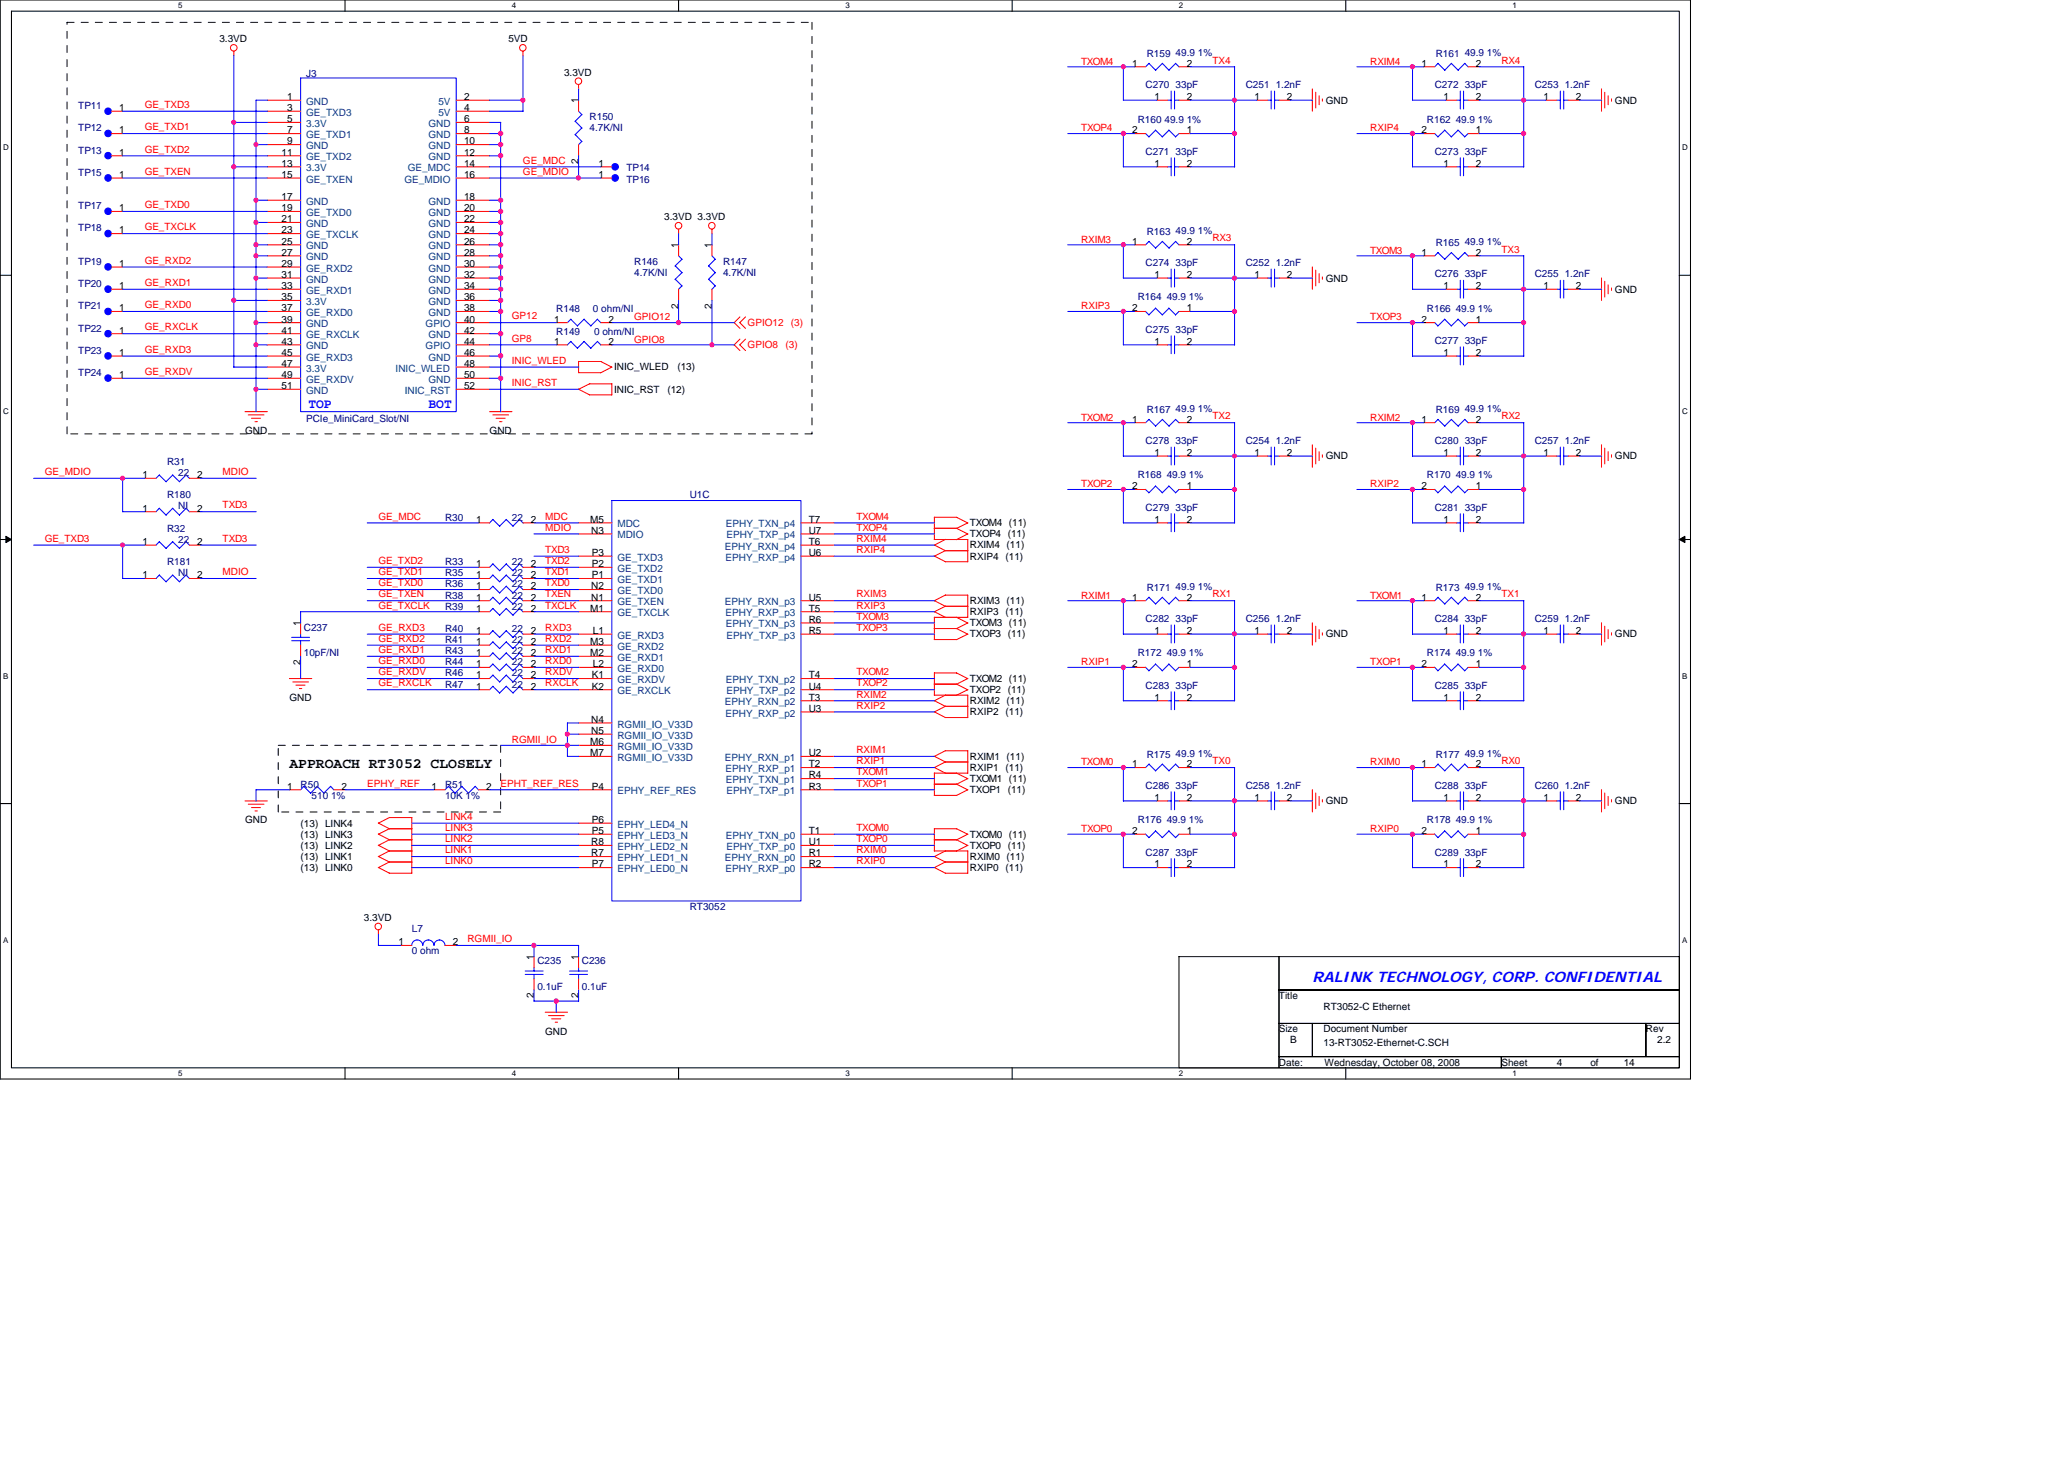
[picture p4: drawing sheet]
<svg xmlns="http://www.w3.org/2000/svg" width="297mm" height="210mm" viewBox="0 0 297 210" stroke-linecap="round" stroke-linejoin="round" font-family="sans-serif">
<defs><g id="words">
<text font-size="2.1" x="41.7" y="110.6">APPROACH RT3052 CLOSELY</text>
<text font-size="2.1" fill="#00f" x="188.9" y="141.3">RALINK TECHNOLOGY, CORP. CONFIDENTIAL</text>
<g font-size="1.9" fill="#00f">
<text x="44.4" y="58.8">TOP</text>
<text x="61.7" y="58.8">BOT</text>
</g>
<g font-size="1.4">
<text x="31.6" y="6.1">3.3VD</text>
<text x="73.2" y="6.1">5VD</text>
<text x="81.2" y="10.9">3.3VD</text>
<text x="162.9" y="9.6">1</text>
<text x="170.8" y="9.6">2</text>
<text x="204.6" y="9.6">1</text>
<text x="212.4" y="9.6">2</text>
<text x="17.2" y="16">1</text>
<text x="41.3" y="14.4">1</text>
<text x="41.3" y="16">3</text>
<text x="41.3" y="17.6">5</text>
<text x="66.8" y="17.6">6</text>
<text x="66.8" y="16">4</text>
<text x="66.8" y="14.4">2</text>
<text x="83.2" y="14.9" transform="rotate(-90 83.2 14.9)">1</text>
<text x="166.1" y="14.4">1</text>
<text x="170.8" y="14.4">2</text>
<text x="180.5" y="14.4">1</text>
<text x="185.2" y="14.4">2</text>
<text x="190.8" y="14.9">GND</text>
<text x="207.7" y="14.4">1</text>
<text x="212.4" y="14.4">2</text>
<text x="222.1" y="14.4">1</text>
<text x="226.8" y="14.4">2</text>
<text x="232.4" y="14.9">GND</text>
<text x="17.2" y="19.2">1</text>
<text x="17.2" y="22.4">1</text>
<text x="40.5" y="22.4">11</text>
<text x="40.5" y="24">13</text>
<text x="41.3" y="20.8">9</text>
<text x="41.3" y="19.2">7</text>
<text x="66.8" y="19.2">8</text>
<text x="66.8" y="20.8">10</text>
<text x="66.8" y="22.4">12</text>
<text x="66.8" y="24">14</text>
<text x="83.2" y="23.6" transform="rotate(-90 83.2 23.6)">2</text>
<text x="86.1" y="24">1</text>
<text x="162.9" y="19.2">2</text>
<text x="166.1" y="24">1</text>
<text x="170.8" y="24">2</text>
<text x="170.8" y="19.2">1</text>
<text x="204.6" y="19.2">2</text>
<text x="207.7" y="24">1</text>
<text x="212.4" y="24">2</text>
<text x="212.4" y="19.2">1</text>
<text x="17.2" y="25.6">1</text>
<text x="40.5" y="28.8">17</text>
<text x="40.5" y="25.6">15</text>
<text x="66.8" y="28.8">18</text>
<text x="66.8" y="25.6">16</text>
<text x="86.1" y="25.6">1</text>
<text x="17.2" y="30.4">1</text>
<text x="17.2" y="33.6">1</text>
<text x="40.5" y="30.4">19</text>
<text x="40.5" y="32">21</text>
<text x="40.5" y="33.6">23</text>
<text x="40.5" y="35.2">25</text>
<text x="66.8" y="30.4">20</text>
<text x="66.8" y="33.6">24</text>
<text x="66.8" y="32">22</text>
<text x="66.8" y="35.2">26</text>
<text x="95.6" y="31.7">3.3VD 3.3VD</text>
<text x="97.6" y="35.7" transform="rotate(-90 97.6 35.7)">1</text>
<text x="102.4" y="35.7" transform="rotate(-90 102.4 35.7)">1</text>
<text x="162.9" y="35.2">1</text>
<text x="170.8" y="35.2">2</text>
<text x="17.2" y="38.4">1</text>
<text x="17.2" y="41.6">1</text>
<text x="40.5" y="36.8">27</text>
<text x="40.5" y="38.4">29</text>
<text x="40.5" y="40">31</text>
<text x="40.5" y="41.6">33</text>
<text x="66.8" y="36.8">28</text>
<text x="66.8" y="38.4">30</text>
<text x="66.8" y="40">32</text>
<text x="66.8" y="41.6">34</text>
<text x="166.1" y="40">1</text>
<text x="170.8" y="40">2</text>
<text x="180.5" y="40">1</text>
<text x="185.2" y="40">2</text>
<text x="190.8" y="40.5">GND</text>
<text x="204.6" y="36.8">1</text>
<text x="207.7" y="41.6">1</text>
<text x="212.4" y="41.6">2</text>
<text x="212.4" y="36.8">2</text>
<text x="222.1" y="41.6">1</text>
<text x="226.8" y="41.6">2</text>
<text x="17.2" y="44.8">1</text>
<text x="17.2" y="48">1</text>
<text x="40.5" y="43.2">35</text>
<text x="40.5" y="44.8">37</text>
<text x="40.5" y="46.4">39</text>
<text x="40.5" y="48">41</text>
<text x="66.8" y="43.2">36</text>
<text x="66.8" y="48">42</text>
<text x="66.8" y="46.4">40</text>
<text x="66.8" y="44.8">38</text>
<text x="79.7" y="46.4">1</text>
<text x="87.6" y="46.4">2</text>
<text x="97.6" y="44.4" transform="rotate(-90 97.6 44.4)">2</text>
<text x="102.4" y="44.4" transform="rotate(-90 102.4 44.4)">2</text>
<text x="162.9" y="44.8">2</text>
<text x="170.8" y="44.8">1</text>
<text x="204.6" y="46.4">2</text>
<text x="212.4" y="46.4">1</text>
<text x="232.4" y="42.1">GND</text>
<text x="17.2" y="51.2">1</text>
<text x="40.5" y="49.6">43</text>
<text x="40.5" y="51.2">45</text>
<text x="40.5" y="52.8">47</text>
<text x="66.8" y="52.8">48</text>
<text x="66.8" y="49.6">44</text>
<text x="66.8" y="51.2">46</text>
<text x="79.7" y="49.6">1</text>
<text x="87.6" y="49.6">2</text>
<text x="88.4" y="53.3">INIC_WLED</text>
<text x="97.5" y="53.3">(13)</text>
<text x="166.1" y="49.6">1</text>
<text x="170.8" y="49.6">2</text>
<text x="207.7" y="51.2">1</text>
<text x="212.4" y="51.2">2</text>
<text x="17.2" y="54.4">1</text>
<text x="40.5" y="54.4">49</text>
<text x="40.5" y="56">51</text>
<text x="66.8" y="56">52</text>
<text x="66.8" y="54.4">50</text>
<text x="88.4" y="56.5">INIC_RST</text>
<text x="96.1" y="56.5">(12)</text>
<text x="35.3" y="62.4">GND</text>
<text x="70.5" y="62.4">GND</text>
<text x="162.9" y="60.8">1</text>
<text x="166.1" y="65.6">1</text>
<text x="170.8" y="60.8">2</text>
<text x="170.8" y="65.6">2</text>
<text x="180.5" y="65.6">1</text>
<text x="185.2" y="65.6">2</text>
<text x="204.6" y="60.8">1</text>
<text x="207.7" y="65.6">1</text>
<text x="212.4" y="60.8">2</text>
<text x="212.4" y="65.6">2</text>
<text x="222.1" y="65.6">1</text>
<text x="226.8" y="65.6">2</text>
<text x="20.5" y="68.8">1</text>
<text x="28.4" y="68.8">2</text>
<text x="162.9" y="70.4">2</text>
<text x="170.8" y="70.4">1</text>
<text x="190.8" y="66.1">GND</text>
<text x="204.6" y="70.4">2</text>
<text x="212.4" y="70.4">1</text>
<text x="232.4" y="66.1">GND</text>
<text x="20.5" y="73.6">1</text>
<text x="28.4" y="73.6">2</text>
<text x="68.5" y="75.2">1</text>
<text x="76.4" y="75.2">2</text>
<text x="84.9" y="75.2">M5</text>
<text x="85.1" y="76.8">N3</text>
<text x="116.4" y="75.2">T7</text>
<text x="116.4" y="76.8">U7</text>
<text x="139.6" y="75.7">TXOM4 (11)</text>
<text x="139.6" y="77.3">TXOP4 (11)</text>
<text x="166.1" y="75.2">1</text>
<text x="170.8" y="75.2">2</text>
<text x="207.7" y="75.2">1</text>
<text x="212.4" y="75.2">2</text>
<text x="20.5" y="83.2">1</text>
<text x="20.5" y="78.4">1</text>
<text x="28.4" y="83.2">2</text>
<text x="28.4" y="78.4">2</text>
<text x="68.5" y="83.2">1</text>
<text x="68.5" y="81.6">1</text>
<text x="76.4" y="83.2">2</text>
<text x="76.4" y="81.6">2</text>
<text x="85.2" y="83.2">P1</text>
<text x="85.2" y="81.6">P2</text>
<text x="85.2" y="80">P3</text>
<text x="116.4" y="78.4">T6</text>
<text x="116.4" y="80">U6</text>
<text x="139.6" y="78.9">RXIM4 (11)</text>
<text x="139.6" y="80.5">RXIP4 (11)</text>
<text x="68.5" y="84.8">1</text>
<text x="68.5" y="86.4">1</text>
<text x="68.5" y="88">1</text>
<text x="76.4" y="84.8">2</text>
<text x="76.4" y="86.4">2</text>
<text x="76.4" y="88">2</text>
<text x="84.9" y="88">M1</text>
<text x="85.1" y="86.4">N1</text>
<text x="85.1" y="84.8">N2</text>
<text x="116.4" y="89.6">R6</text>
<text x="116.4" y="88">T5</text>
<text x="116.4" y="86.4">U5</text>
<text x="139.6" y="88.5">RXIP3 (11)</text>
<text x="139.6" y="86.9">RXIM3 (11)</text>
<text x="162.9" y="86.4">1</text>
<text x="170.8" y="86.4">2</text>
<text x="204.6" y="86.4">1</text>
<text x="212.4" y="86.4">2</text>
<text x="43.2" y="95.6" transform="rotate(-90 43.2 95.6)">2</text>
<text x="43.2" y="90.1" transform="rotate(-90 43.2 90.1)">1</text>
<text x="68.5" y="94.4">1</text>
<text x="68.5" y="92.8">1</text>
<text x="68.5" y="91.2">1</text>
<text x="68.5" y="96">1</text>
<text x="76.4" y="94.4">2</text>
<text x="76.4" y="92.8">2</text>
<text x="76.4" y="91.2">2</text>
<text x="76.4" y="96">2</text>
<text x="84.9" y="94.4">M2</text>
<text x="84.9" y="92.8">M3</text>
<text x="85.3" y="96">L2</text>
<text x="85.3" y="91.2">L1</text>
<text x="116.4" y="91.2">R5</text>
<text x="139.6" y="91.7">TXOP3 (11)</text>
<text x="139.6" y="90.1">TXOM3 (11)</text>
<text x="162.9" y="96">2</text>
<text x="166.1" y="91.2">1</text>
<text x="170.8" y="96">1</text>
<text x="170.8" y="91.2">2</text>
<text x="180.5" y="91.2">1</text>
<text x="185.2" y="91.2">2</text>
<text x="190.8" y="91.7">GND</text>
<text x="204.6" y="96">2</text>
<text x="207.7" y="91.2">1</text>
<text x="212.4" y="96">1</text>
<text x="212.4" y="91.2">2</text>
<text x="222.1" y="91.2">1</text>
<text x="226.8" y="91.2">2</text>
<text x="232.4" y="91.7">GND</text>
<text x="41.7" y="100.8">GND</text>
<text x="68.5" y="97.6">1</text>
<text x="68.5" y="99.2">1</text>
<text x="76.4" y="97.6">2</text>
<text x="76.4" y="99.2">2</text>
<text x="85.2" y="99.2">K2</text>
<text x="85.2" y="97.6">K1</text>
<text x="116.4" y="100.8">T3</text>
<text x="116.4" y="97.6">T4</text>
<text x="116.4" y="99.2">U4</text>
<text x="139.6" y="99.7">TXOP2 (11)</text>
<text x="139.6" y="101.3">RXIM2 (11)</text>
<text x="139.6" y="98.1">TXOM2 (11)</text>
<text x="166.1" y="100.8">1</text>
<text x="170.8" y="100.8">2</text>
<text x="207.7" y="100.8">1</text>
<text x="212.4" y="100.8">2</text>
<text x="84.9" y="107.2">M6</text>
<text x="85.1" y="104">N4</text>
<text x="85.1" y="105.6">N5</text>
<text x="116.4" y="102.4">U3</text>
<text x="139.6" y="102.9">RXIP2 (11)</text>
<text x="41.3" y="113.6">1</text>
<text x="49.2" y="113.6">2</text>
<text x="62.1" y="113.6">1</text>
<text x="70" y="113.6">2</text>
<text x="84.9" y="108.8">M7</text>
<text x="85.2" y="113.6">P4</text>
<text x="116.4" y="113.6">R3</text>
<text x="116.4" y="112">R4</text>
<text x="116.4" y="110.4">T2</text>
<text x="116.4" y="108.8">U2</text>
<text x="139.6" y="112.5">TXOM1 (11)</text>
<text x="139.6" y="110.9">RXIP1 (11)</text>
<text x="139.6" y="109.3">RXIM1 (11)</text>
<text x="162.9" y="110.4">1</text>
<text x="170.8" y="110.4">2</text>
<text x="204.6" y="110.4">1</text>
<text x="212.4" y="110.4">2</text>
<text x="35.3" y="118.4">GND</text>
<text x="43.3" y="118.9">(13) LINK4</text>
<text x="85.2" y="120">P5</text>
<text x="85.2" y="118.4">P6</text>
<text x="116.4" y="120">T1</text>
<text x="139.6" y="114.1">TXOP1 (11)</text>
<text x="162.9" y="120">2</text>
<text x="166.1" y="115.2">1</text>
<text x="170.8" y="115.2">2</text>
<text x="170.8" y="120">1</text>
<text x="180.5" y="115.2">1</text>
<text x="185.2" y="115.2">2</text>
<text x="190.8" y="115.7">GND</text>
<text x="204.6" y="120">2</text>
<text x="207.7" y="115.2">1</text>
<text x="212.4" y="115.2">2</text>
<text x="212.4" y="120">1</text>
<text x="222.1" y="115.2">1</text>
<text x="226.8" y="115.2">2</text>
<text x="232.4" y="115.7">GND</text>
<text x="43.3" y="120.5">(13) LINK3</text>
<text x="43.3" y="125.3">(13) LINK0</text>
<text x="43.3" y="123.7">(13) LINK1</text>
<text x="43.3" y="122.1">(13) LINK2</text>
<text x="85.1" y="123.2">R7</text>
<text x="85.1" y="121.6">R8</text>
<text x="85.2" y="124.8">P7</text>
<text x="116.4" y="123.2">R1</text>
<text x="116.4" y="124.8">R2</text>
<text x="116.4" y="121.6">U1</text>
<text x="139.6" y="123.7">RXIM0 (11)</text>
<text x="139.6" y="125.3">RXIP0 (11)</text>
<text x="139.6" y="120.5">TXOM0 (11)</text>
<text x="139.6" y="122.1">TXOP0 (11)</text>
<text x="166.1" y="124.8">1</text>
<text x="170.8" y="124.8">2</text>
<text x="207.7" y="124.8">1</text>
<text x="212.4" y="124.8">2</text>
<text x="52.4" y="132.5">3.3VD</text>
<text x="57.3" y="136">1</text>
<text x="65.2" y="136">2</text>
<text x="76.8" y="143.6" transform="rotate(-90 76.8 143.6)">2</text>
<text x="76.8" y="138.1" transform="rotate(-90 76.8 138.1)">1</text>
<text x="83.2" y="143.6" transform="rotate(-90 83.2 143.6)">2</text>
<text x="83.2" y="138.1" transform="rotate(-90 83.2 138.1)">1</text>
<text x="184.1" y="143.7">Title</text>
<text x="78.5" y="148.8">GND</text>
<text x="184.1" y="148.5">Size</text>
<text x="190.5" y="148.5">Document Number</text>
<text x="190.5" y="145.3">RT3052-C Ethernet</text>
<text x="236.9" y="148.5">Rev</text>
<text x="184.1" y="153.3">Date:</text>
<text x="185.7" y="150.1">B</text>
<text x="190.5" y="150.4">13-RT3052-Ethernet-C.SCH</text>
<text x="190.6" y="153.3">Wednesday, October 08, 2008</text>
<text x="216.1" y="153.3">Sheet</text>
<text x="224.1" y="153.3">4</text>
<text x="228.9" y="153.3">of</text>
<text x="233.7" y="153.3">14</text>
<text x="238.5" y="150.1">2.2</text>
</g>
<g font-size="1.4" fill="#000080">
<text x="44" y="11.1">J3</text>
<text x="165" y="8.2">R159</text>
<text x="169.2" y="8">49.9 1%</text>
<text x="206.6" y="8.2">R161</text>
<text x="210.8" y="8">49.9 1%</text>
<text x="11.3" y="15.7">TP11</text>
<text x="84.9" y="17.3">R150</text>
<text x="163.7" y="17.6">R160 49.9 1%</text>
<text x="164.9" y="12.7">C270 33pF</text>
<text x="179.3" y="12.7">C251 1.2nF</text>
<text x="205.4" y="17.6">R162 49.9 1%</text>
<text x="206.5" y="12.7">C272 33pF</text>
<text x="220.9" y="12.7">C253 1.2nF</text>
<text x="11.3" y="18.9">TP12</text>
<text x="11.3" y="22.1">TP13</text>
<text x="84.9" y="18.9">4.7K/NI</text>
<text x="164.9" y="22.3">C271 33pF</text>
<text x="206.5" y="22.3">C273 33pF</text>
<text x="11.3" y="25.3">TP15</text>
<text x="90.1" y="24.7">TP14</text>
<text x="90.1" y="26.3">TP16</text>
<text x="11.3" y="30.1">TP17</text>
<text x="11.3" y="33.3">TP18</text>
<text x="165" y="33.8">R163</text>
<text x="169.2" y="33.6">49.9 1%</text>
<text x="206.6" y="35.4">R165</text>
<text x="210.8" y="35.2">49.9 1%</text>
<text x="11.3" y="38.1">TP19</text>
<text x="11.3" y="41.3">TP20</text>
<text x="91.3" y="38.1">R146</text>
<text x="91.3" y="39.7">4.7K/NI</text>
<text x="104.1" y="38.1">R147</text>
<text x="104.1" y="39.7">4.7K/NI</text>
<text x="164.9" y="38.3">C274 33pF</text>
<text x="179.3" y="38.3">C252 1.2nF</text>
<text x="206.5" y="39.9">C276 33pF</text>
<text x="220.9" y="39.9">C255 1.2nF</text>
<text x="11.3" y="44.5">TP21</text>
<text x="11.3" y="47.7">TP22</text>
<text x="80" y="44.8">R148</text>
<text x="85.3" y="44.8">0 ohm/NI</text>
<text x="163.7" y="43.2">R164 49.9 1%</text>
<text x="164.9" y="47.9">C275 33pF</text>
<text x="205.4" y="44.8">R166 49.9 1%</text>
<text x="11.3" y="50.9">TP23</text>
<text x="80" y="48.2">R149</text>
<text x="85.5" y="48.2">0 ohm/NI</text>
<text x="206.5" y="49.5">C277 33pF</text>
<text x="11.3" y="54.1">TP24</text>
<text x="165" y="59.4">R167</text>
<text x="169.2" y="59.2">49.9 1%</text>
<text x="206.6" y="59.4">R169</text>
<text x="210.8" y="59.2">49.9 1%</text>
<text x="44" y="60.7">PCIe_MiniCard_Slot/NI</text>
<text x="164.9" y="63.9">C278 33pF</text>
<text x="179.3" y="63.9">C254 1.2nF</text>
<text x="206.5" y="63.9">C280 33pF</text>
<text x="220.9" y="63.9">C257 1.2nF</text>
<text x="24" y="66.9">R31</text>
<text x="24" y="71.7">R180</text>
<text x="25.7" y="68.5">22</text>
<text x="99.3" y="71.7">U1C</text>
<text x="163.7" y="68.8">R168 49.9 1%</text>
<text x="205.4" y="68.8">R170 49.9 1%</text>
<text x="24" y="76.5">R32</text>
<text x="25.7" y="73.3">NI</text>
<text x="64" y="74.9">R30</text>
<text x="73.7" y="74.9">22</text>
<text x="164.9" y="73.5">C279 33pF</text>
<text x="206.5" y="73.5">C281 33pF</text>
<text x="24" y="81.3">R181</text>
<text x="25.7" y="82.9">NI</text>
<text x="25.7" y="78.1">22</text>
<text x="64" y="82.9">R35</text>
<text x="64" y="81.3">R33</text>
<text x="73.7" y="82.9">22</text>
<text x="73.7" y="81.3">22</text>
<text x="64" y="84.5">R36</text>
<text x="64" y="86.1">R38</text>
<text x="64" y="87.7">R39</text>
<text x="73.7" y="84.5">22</text>
<text x="73.7" y="86.1">22</text>
<text x="73.7" y="87.7">22</text>
<text x="164.9" y="89.5">C282 33pF</text>
<text x="165" y="85">R171</text>
<text x="169.2" y="84.8">49.9 1%</text>
<text x="179.3" y="89.5">C256 1.2nF</text>
<text x="206.5" y="89.5">C284 33pF</text>
<text x="206.6" y="85">R173</text>
<text x="210.8" y="84.8">49.9 1%</text>
<text x="220.9" y="89.5">C259 1.2nF</text>
<text x="43.7" y="90.7">C237</text>
<text x="43.7" y="94.4">10pF/NI</text>
<text x="64" y="94.1">R43</text>
<text x="64" y="92.5">R41</text>
<text x="64" y="90.9">R40</text>
<text x="64" y="95.7">R44</text>
<text x="73.7" y="94.1">22</text>
<text x="73.7" y="92.5">22</text>
<text x="73.7" y="90.9">22</text>
<text x="73.7" y="95.7">22</text>
<text x="163.7" y="94.4">R172 49.9 1%</text>
<text x="205.4" y="94.4">R174 49.9 1%</text>
<text x="64" y="97.3">R46</text>
<text x="64" y="98.9">R47</text>
<text x="73.7" y="97.3">22</text>
<text x="73.7" y="98.9">22</text>
<text x="164.9" y="99.1">C283 33pF</text>
<text x="206.5" y="99.1">C285 33pF</text>
<text x="43.3" y="113.3">R50</text>
<text x="64" y="113.3">R51</text>
<text x="164.9" y="113.5">C286 33pF</text>
<text x="165" y="109">R175</text>
<text x="169.2" y="108.8">49.9 1%</text>
<text x="179.3" y="113.5">C258 1.2nF</text>
<text x="206.5" y="113.5">C288 33pF</text>
<text x="206.6" y="109">R177</text>
<text x="210.8" y="108.8">49.9 1%</text>
<text x="220.9" y="113.5">C260 1.2nF</text>
<text x="44.8" y="114.9">510 1%</text>
<text x="64" y="114.9">10K 1%</text>
<text x="163.7" y="118.4">R176 49.9 1%</text>
<text x="205.4" y="118.4">R178 49.9 1%</text>
<text x="164.9" y="123.1">C287 33pF</text>
<text x="206.5" y="123.1">C289 33pF</text>
<text x="99.3" y="130.9">RT3052</text>
<text x="59.3" y="134.1">L7</text>
<text x="59.3" y="137.3">0 ohm</text>
<text x="77.3" y="138.7">C235</text>
<text x="77.3" y="142.4">0.1uF</text>
<text x="83.7" y="138.7">C236</text>
<text x="83.7" y="142.4">0.1uF</text>
</g>
<g font-size="1.4" fill="#f00">
<text x="155.6" y="9.3">TXOM4</text>
<text x="174.5" y="9.1">TX4</text>
<text x="197.2" y="9.3">RXIM4</text>
<text x="216.1" y="9.1">RX4</text>
<text x="20.8" y="15.5">GE_TXD3</text>
<text x="20.8" y="21.9">GE_TXD2</text>
<text x="20.8" y="18.7">GE_TXD1</text>
<text x="75.3" y="23.5">GE_MDC</text>
<text x="155.6" y="18.9">TXOP4</text>
<text x="197.2" y="18.9">RXIP4</text>
<text x="20.8" y="30">GE_TXD0</text>
<text x="20.8" y="25.1">GE_TXEN</text>
<text x="75.3" y="25.1">GE_MDIO</text>
<text x="20.8" y="33.1">GE_TXCLK</text>
<text x="155.6" y="34.9">RXIM3</text>
<text x="174.5" y="34.7">RX3</text>
<text x="20.8" y="41.1">GE_RXD1</text>
<text x="20.8" y="38">GE_RXD2</text>
<text x="197.2" y="36.5">TXOM3</text>
<text x="216.1" y="36.3">TX3</text>
<text x="20.8" y="47.5">GE_RXCLK</text>
<text x="20.8" y="44.3">GE_RXD0</text>
<text x="73.7" y="46">GP12</text>
<text x="91.3" y="46.1">GPIO12</text>
<text x="107.6" y="46.9">GPIO12</text>
<text x="113.8" y="46.9">(3)</text>
<text x="155.6" y="44.5">RXIP3</text>
<text x="197.2" y="46.1">TXOP3</text>
<text x="20.8" y="54">GE_RXDV</text>
<text x="20.8" y="50.7">GE_RXD3</text>
<text x="73.7" y="52.3">INIC_WLED</text>
<text x="73.7" y="49.1">GP8</text>
<text x="91.3" y="49.3">GPIO8</text>
<text x="107.6" y="50.1">GPIO8</text>
<text x="113" y="50.1">(3)</text>
<text x="73.7" y="55.5">INIC_RST</text>
<text x="155.6" y="60.5">TXOM2</text>
<text x="174.5" y="60.3">TX2</text>
<text x="197.2" y="60.5">RXIM2</text>
<text x="216.1" y="60.3">RX2</text>
<text x="6.5" y="68.3">GE_MDIO</text>
<text x="32" y="68.3">MDIO</text>
<text x="155.6" y="70.1">TXOP2</text>
<text x="197.2" y="70.1">RXIP2</text>
<text x="6.5" y="78">GE_TXD3</text>
<text x="32" y="78">TXD3</text>
<text x="32" y="73.2">TXD3</text>
<text x="54.5" y="74.7">GE_MDC</text>
<text x="78.5" y="74.7">MDC</text>
<text x="78.5" y="76.3">MDIO</text>
<text x="123.3" y="74.7">TXOM4</text>
<text x="123.3" y="76.3">TXOP4</text>
<text x="123.3" y="78">RXIM4</text>
<text x="32" y="82.7">MDIO</text>
<text x="54.5" y="82.7">GE_TXD1</text>
<text x="54.5" y="81.2">GE_TXD2</text>
<text x="78.5" y="79.5">TXD3</text>
<text x="78.5" y="81.2">TXD2</text>
<text x="78.5" y="82.7">TXD1</text>
<text x="123.3" y="79.5">RXIP4</text>
<text x="54.5" y="87.5">GE_TXCLK</text>
<text x="54.5" y="86">GE_TXEN</text>
<text x="54.5" y="84.3">GE_TXD0</text>
<text x="78.5" y="87.5">TXCLK</text>
<text x="78.5" y="84.3">TXD0</text>
<text x="78.5" y="86">TXEN</text>
<text x="123.3" y="87.5">RXIP3</text>
<text x="123.3" y="89.2">TXOM3</text>
<text x="123.3" y="86">RXIM3</text>
<text x="155.6" y="86.1">RXIM1</text>
<text x="174.5" y="86">RX1</text>
<text x="197.2" y="86.1">TXOM1</text>
<text x="216.1" y="86">TX1</text>
<text x="54.5" y="92.4">GE_RXD2</text>
<text x="54.5" y="95.5">GE_RXD0</text>
<text x="54.5" y="94">GE_RXD1</text>
<text x="54.5" y="90.7">GE_RXD3</text>
<text x="78.5" y="94">RXD1</text>
<text x="78.5" y="95.5">RXD0</text>
<text x="78.5" y="90.7">RXD3</text>
<text x="78.5" y="92.4">RXD2</text>
<text x="123.3" y="90.7">TXOP3</text>
<text x="155.6" y="95.7">RXIP1</text>
<text x="197.2" y="95.7">TXOP1</text>
<text x="54.5" y="98.7">GE_RXCLK</text>
<text x="54.5" y="97.2">GE_RXDV</text>
<text x="78.5" y="98.7">RXCLK</text>
<text x="78.5" y="97.2">RXDV</text>
<text x="123.3" y="98.7">TXOP2</text>
<text x="123.3" y="100.4">RXIM2</text>
<text x="123.3" y="102">RXIP2</text>
<text x="123.3" y="97.2">TXOM2</text>
<text x="73.7" y="106.9">RGMII_IO</text>
<text x="52.8" y="113.2">EPHY_REF</text>
<text x="72" y="113.2">EPHT_REF_RES</text>
<text x="123.3" y="110">RXIP1</text>
<text x="123.3" y="111.5">TXOM1</text>
<text x="123.3" y="113.2">TXOP1</text>
<text x="123.3" y="108.4">RXIM1</text>
<text x="155.6" y="110.1">TXOM0</text>
<text x="174.5" y="110">TX0</text>
<text x="197.2" y="110.1">RXIM0</text>
<text x="216.1" y="110">RX0</text>
<text x="64" y="119.5">LINK3</text>
<text x="64" y="118">LINK4</text>
<text x="123.3" y="119.5">TXOM0</text>
<text x="155.6" y="119.7">TXOP0</text>
<text x="197.2" y="119.7">RXIP0</text>
<text x="64" y="121.2">LINK2</text>
<text x="64" y="124.4">LINK0</text>
<text x="64" y="122.7">LINK1</text>
<text x="123.3" y="122.7">RXIM0</text>
<text x="123.3" y="124.4">RXIP0</text>
<text x="123.3" y="121.2">TXOP0</text>
<text x="67.3" y="135.6">RGMII_IO</text>
</g>
<g font-size="1.4" fill="#004080">
<text x="44.1" y="15.1">GND</text>
<text x="44.1" y="16.7">GE_TXD3</text>
<text x="63.1" y="16.7">5V</text>
<text x="63.1" y="15.1">5V</text>
<text x="44.1" y="23.1">GE_TXD2</text>
<text x="44.1" y="21.5">GND</text>
<text x="44.1" y="19.9">GE_TXD1</text>
<text x="44.1" y="18.3">3.3V</text>
<text x="61.7" y="18.3">GND</text>
<text x="61.7" y="19.9">GND</text>
<text x="61.7" y="21.5">GND</text>
<text x="61.7" y="23.1">GND</text>
<text x="44.1" y="29.5">GND</text>
<text x="44.1" y="26.3">GE_TXEN</text>
<text x="44.1" y="24.7">3.3V</text>
<text x="58.2" y="26.3">GE_MDIO</text>
<text x="58.7" y="24.7">GE_MDC</text>
<text x="61.7" y="29.5">GND</text>
<text x="44.1" y="31.1">GE_TXD0</text>
<text x="44.1" y="32.7">GND</text>
<text x="44.1" y="34.3">GE_TXCLK</text>
<text x="44.1" y="35.9">GND</text>
<text x="61.7" y="31.1">GND</text>
<text x="61.7" y="34.3">GND</text>
<text x="61.7" y="32.7">GND</text>
<text x="61.7" y="35.9">GND</text>
<text x="44.1" y="37.5">GND</text>
<text x="44.1" y="39.1">GE_RXD2</text>
<text x="44.1" y="40.7">GND</text>
<text x="61.7" y="37.5">GND</text>
<text x="61.7" y="39.1">GND</text>
<text x="61.7" y="40.7">GND</text>
<text x="44.1" y="43.9">3.3V</text>
<text x="44.1" y="42.3">GE_RXD1</text>
<text x="44.1" y="45.5">GE_RXD0</text>
<text x="44.1" y="47.1">GND</text>
<text x="61.3" y="47.1">GPIO</text>
<text x="61.7" y="43.9">GND</text>
<text x="61.7" y="42.3">GND</text>
<text x="61.7" y="45.5">GND</text>
<text x="44.1" y="48.7">GE_RXCLK</text>
<text x="44.1" y="50.3">GND</text>
<text x="44.1" y="51.9">GE_RXD3</text>
<text x="44.1" y="53.5">3.3V</text>
<text x="56.9" y="53.5">INIC_WLED</text>
<text x="61.3" y="50.3">GPIO</text>
<text x="61.7" y="48.7">GND</text>
<text x="61.7" y="51.9">GND</text>
<text x="44.1" y="55.1">GE_RXDV</text>
<text x="44.1" y="56.7">GND</text>
<text x="58.3" y="56.7">INIC_RST</text>
<text x="61.7" y="55.1">GND</text>
<text x="88.9" y="77.5">MDIO</text>
<text x="88.9" y="75.9">MDC</text>
<text x="104.5" y="75.9">EPHY_TXN_p4</text>
<text x="104.5" y="77.5">EPHY_TXP_p4</text>
<text x="88.9" y="83.9">GE_TXD1</text>
<text x="88.9" y="82.3">GE_TXD2</text>
<text x="88.9" y="80.7">GE_TXD3</text>
<text x="104.3" y="79.1">EPHY_RXN_p4</text>
<text x="104.4" y="80.7">EPHY_RXP_p4</text>
<text x="88.9" y="88.7">GE_TXCLK</text>
<text x="88.9" y="87.1">GE_TXEN</text>
<text x="88.9" y="85.5">GE_TXD0</text>
<text x="104.3" y="87.1">EPHY_RXN_p3</text>
<text x="104.4" y="88.7">EPHY_RXP_p3</text>
<text x="88.9" y="95.1">GE_RXD1</text>
<text x="88.9" y="93.5">GE_RXD2</text>
<text x="88.9" y="91.9">GE_RXD3</text>
<text x="104.5" y="90.3">EPHY_TXN_p3</text>
<text x="104.5" y="91.9">EPHY_TXP_p3</text>
<text x="88.9" y="99.9">GE_RXCLK</text>
<text x="88.9" y="98.3">GE_RXDV</text>
<text x="88.9" y="96.7">GE_RXD0</text>
<text x="104.3" y="101.5">EPHY_RXN_p2</text>
<text x="104.5" y="98.3">EPHY_TXN_p2</text>
<text x="104.5" y="99.9">EPHY_TXP_p2</text>
<text x="88.9" y="104.7">RGMII_IO_V33D</text>
<text x="88.9" y="106.3">RGMII_IO_V33D</text>
<text x="88.9" y="107.9">RGMII_IO_V33D</text>
<text x="104.4" y="103.1">EPHY_RXP_p2</text>
<text x="88.9" y="109.5">RGMII_IO_V33D</text>
<text x="104.3" y="109.5">EPHY_RXN_p1</text>
<text x="104.4" y="111.1">EPHY_RXP_p1</text>
<text x="104.5" y="112.7">EPHY_TXN_p1</text>
<text x="88.9" y="114.3">EPHY_REF_RES</text>
<text x="88.9" y="119.1">EPHY_LED4_N</text>
<text x="104.5" y="114.3">EPHY_TXP_p1</text>
<text x="88.9" y="125.5">EPHY_LED0_N</text>
<text x="88.9" y="123.9">EPHY_LED1_N</text>
<text x="88.9" y="122.3">EPHY_LED2_N</text>
<text x="88.9" y="120.7">EPHY_LED3_N</text>
<text x="104.3" y="123.9">EPHY_RXN_p0</text>
<text x="104.4" y="125.5">EPHY_RXP_p0</text>
<text x="104.5" y="120.7">EPHY_TXN_p0</text>
<text x="104.5" y="122.3">EPHY_TXP_p0</text>
</g>
<g font-size="1.1">
<text x="25.7" y="1.2">5</text>
<text x="73.7" y="1.2">4</text>
<text x="121.7" y="1.2">3</text>
<text x="169.7" y="1.2">2</text>
<text x="217.7" y="1.2">1</text>
<text x=".4" y="21.6">D</text>
<text x="242.1" y="21.6">D</text>
<text x=".4" y="59.6">C</text>
<text x="242.1" y="59.6">C</text>
<text x=".4" y="97.6">B</text>
<text x="242.1" y="97.6">B</text>
<text x=".4" y="135.6">A</text>
<text x="242.1" y="135.6">A</text>
<text x="25.7" y="154.8">5</text>
<text x="73.7" y="154.8">4</text>
<text x="121.7" y="154.8">3</text>
<text x="169.7" y="154.8">2</text>
<text x="217.7" y="154.8">1</text>
</g>
</g></defs>
<path d="M0 0h243.3v155.2h-243.3zM1.6 1.6h240.1v152h-240.1z" fill="none" stroke="#000" stroke-width=".15"/>
<g fill="#fff">
<path d="M25.7 .2h.6v1.2h-.6z"/>
<path d="M25.7 153.8h.6v1.3h-.6z"/>
</g>
<path d="M49.7 0v1.6M49.7 153.6v1.6" fill="none" stroke="#000" stroke-width=".15"/>
<g fill="#fff">
<path d="M73.7 .2h.6v1.2h-.6z"/>
<path d="M73.7 153.8h.6v1.3h-.6z"/>
</g>
<path d="M97.7 0v1.6M97.7 153.6v1.6" fill="none" stroke="#000" stroke-width=".15"/>
<g fill="#fff">
<path d="M121.7 .2h.6v1.2h-.6z"/>
<path d="M121.7 153.8h.6v1.3h-.6z"/>
</g>
<path d="M145.7 0v1.6M145.7 153.6v1.6" fill="none" stroke="#000" stroke-width=".15"/>
<g fill="#fff">
<path d="M169.7 .2h.6v1.2h-.6z"/>
<path d="M169.7 153.8h.6v1.3h-.6z"/>
</g>
<path d="M193.7 0v1.6M193.7 153.6v1.6" fill="none" stroke="#000" stroke-width=".15"/>
<g fill="#fff">
<path d="M217.7 .2h.6v1.2h-.6z"/>
<path d="M217.7 153.8h.6v1.3h-.6z"/>
<path d="M.4 20.6h.8v1.3h-.8z"/>
<path d="M242.1 20.6h.8v1.3h-.8z"/>
<path d="M.4 58.6h.8v1.3h-.8z"/>
<path d="M242.1 58.6h.8v1.3h-.8z"/>
</g>
<path d="M0 39.6h1.6M241.7 39.6h1.6" fill="none" stroke="#000" stroke-width=".15"/>
<g fill="#fff">
<path d="M.4 96.6h.8v1.3h-.8z"/>
<path d="M242.1 96.6h.7v1.3h-.7z"/>
</g>
<path d="M0 77.6h1.6M241.7 77.6h1.6" fill="none" stroke="#000" stroke-width=".15"/>
<path d="M.8 77.2l.8 .4-.8 .5zM241.7 77.6l.8-.4v.9z" fill="#000" stroke="#000" stroke-width=".14"/>
<g fill="#fff">
<path d="M.4 134.6h.8v1.3h-.8z"/>
<path d="M242.1 134.6h.7v1.3h-.7z"/>
</g>
<path d="M0 115.6h1.6M241.7 115.6h1.6M169.7 137.6h14.4v16h-14.4zM184.1 137.6h57.6v4.8h-57.6zM184.1 142.4h57.6v4.8h-57.6zM184.1 147.2h4.8v4.8h-4.8zM184.1 152h32v1.6h-32zM188.9 147.2h48v4.8h-48zM216.1 152h25.6v1.6h-25.6zM236.9 147.2h4.8v4.8h-4.8z" fill="none" stroke="#000" stroke-width=".15"/>
<path d="M9.6 3.2h107.3M116.9 3.2v59.2M9.6 62.4v-59.2M116.9 62.4h-107.3M40 107.2h32M40 116.8v-9.6M72 107.2v9.6M72 116.8h-32" fill="none" stroke="#000" stroke-width=".14" stroke-dasharray="1 1 1 1 1 1 1 1"/>
<g fill="none" stroke="#f00" stroke-width=".15">
<path d="M16 16h1.6M16 19.2h1.6M33.7 7.4v.6M38.5 16h4.8M38.5 17.6h4.8M38.5 19.2h4.8M38.5 14.4h4.8M65.7 16h4.8M65.7 17.6h4.8M65.7 19.2h4.8M65.7 14.4h4.8M75.3 7.4v.6"/>
<path d="M83.3 12.2v.6M83.3 14.4v1.6M163.3 9.6h1.6M163.3 19.2h1.6M166.5 14.4h1.6M169.7 9.6h1.6M169.7 19.2h1.6M169.7 14.4h1.6M180.9 14.4h1.6M184.1 14.4h1.6M188.9 12.8v3.2M189.4 13.3v2.2"/>
<path d="M189.8 13.8v1.3M190.3 14.2v.4M204.9 9.6h1.6M204.9 19.2h1.6M208.1 14.4h1.6M211.3 9.6h1.6M211.3 19.2h1.6M211.3 14.4h1.6M222.5 14.4h1.6M225.7 14.4h1.6M230.5 12.8v3.2M230.9 13.3v2.2"/>
<path d="M231.4 13.8v1.3M231.9 14.2v.4M16 38.4h1.6M16 30.4h1.6M16 33.6h1.6M16 22.4h1.6M16 25.6h1.6M38.5 24h4.8M38.5 38.4h4.8M38.5 36.8h4.8M38.5 30.4h4.8M38.5 28.8h4.8"/>
<path d="M38.5 33.6h4.8M38.5 32h4.8M38.5 35.2h4.8M38.5 22.4h4.8M38.5 20.8h4.8M38.5 25.6h4.8M65.7 24h4.8M65.7 38.4h4.8M65.7 36.8h4.8M65.7 30.4h4.8M65.7 28.8h4.8M65.7 33.6h4.8"/>
<path d="M65.7 32h4.8M65.7 35.2h4.8M65.7 22.4h4.8M65.7 20.8h4.8M65.7 25.6h4.8M83.3 20.8v1.6M86.5 24h1.6M86.5 25.6h1.6M97.7 33v.6M97.7 35.2v1.6M102.5 33v.6M102.5 35.2v1.6"/>
<path d="M163.3 35.2h1.6M166.5 24h1.6M169.7 24h1.6M169.7 35.2h1.6M188.9 38.4v3.2M189.4 38.9v2.2M189.8 39.4v1.3M190.3 39.8v.4M204.9 36.8h1.6M208.1 24h1.6M211.3 24h1.6M211.3 36.8h1.6"/>
<path d="M230.5 40v3.2M16 51.2h1.6M16 41.6h1.6M16 44.8h1.6M16 48h1.6M16 54.4h1.6M35.3 59.2h3.2M35.7 59.7h2.3M38.5 46.4h4.8M38.5 51.2h4.8M38.5 41.6h4.8M38.5 44.8h4.8"/>
<path d="M38.5 48h4.8M38.5 43.2h4.8M38.5 40h4.8M38.5 52.8h4.8M38.5 56h4.8M38.5 54.4h4.8M38.5 49.6h4.8M65.7 46.4h4.8M65.7 51.2h4.8M65.7 41.6h4.8M65.7 44.8h4.8M65.7 48h4.8"/>
<path d="M65.7 43.2h4.8M65.7 40h4.8M65.7 52.8h4.8M65.7 56h4.8M65.7 54.4h4.8M65.7 49.6h4.8M70.5 59.2h3.2M70.9 59.7h2.3M80 46.4h1.7M80 49.6h1.7M83.2 56l1.6 .8h3.3M84.9 55.2h3.2"/>
<path d="M84.9 55.2l-1.6 .8M86.5 46.4h1.6M86.5 49.6h1.6M86.5 52l1.6 .8M86.5 52h-3.2v1.6h3.2M88.1 52.8l-1.7 .8M88.1 55.2v1.6M97.7 41.6v1.6M102.5 41.6v1.6M106.5 48.8l-.8 .8 .8 .8M106.5 45.6l-.8 .8 .8 .8M107.3 48.8l-.8 .8 .8 .8"/>
<path d="M107.3 45.6l-.8 .8 .8 .8M163.3 44.8h1.6M166.5 40h1.6M166.5 49.6h1.6M169.7 44.8h1.6M169.7 40h1.6M169.7 49.6h1.6M180.9 40h1.6M184.1 40h1.6M204.9 46.4h1.6M208.1 51.2h1.6M208.1 41.6h1.6"/>
<path d="M211.3 46.4h1.6M211.3 51.2h1.6M211.3 41.6h1.6M222.5 41.6h1.6M225.7 41.6h1.6M230.9 40.5v2.2M231.4 41v1.3M231.9 41.4v.4M20.8 68.8h1.7M20.8 73.6h1.7M20.8 78.4h1.7M27.3 68.8h1.5"/>
<path d="M27.3 73.6h1.5M27.3 78.4h1.5M36.2 60.2h1.3M36.7 60.7h.3M68.9 75.2h1.6M71.4 60.2h1.3M71.9 60.7h.3M75.3 75.2h1.6M83.3 75.2h4.8M83.3 76.8h4.8M115.3 75.2h4.8M115.3 78.4h4.8"/>
<path d="M115.3 76.8h4.8M134.4 76h3.3M134.4 78.4l1.7 .8M134.4 80l1.7 .8M134.5 74.4v3.2h4.8M134.5 74.4h3.2M136 79.2h3.3M136.1 77.6l-1.6 .8M136.1 79.2l-1.6 .8M137.7 74.4l1.6 .8M139.3 77.6v3.2M139.3 75.2l-1.7 .8 1.7 .8"/>
<path d="M139.3 76.8l-1.7 .8M163.3 60.8h1.6M163.3 70.4h1.6M166.5 65.6h1.6M166.5 75.2h1.6M169.7 65.6h1.6M169.7 60.8h1.6M169.7 75.2h1.6M169.7 70.4h1.6M180.9 65.6h1.6M184.1 65.6h1.6M188.9 64v3.2"/>
<path d="M189.4 64.5v2.2M189.8 65v1.3M190.3 65.4v.4M204.9 60.8h1.6M204.9 70.4h1.6M208.1 65.6h1.6M208.1 75.2h1.6M211.3 65.6h1.6M211.3 60.8h1.6M211.3 75.2h1.6M211.3 70.4h1.6M222.5 65.6h1.6"/>
<path d="M225.7 65.6h1.6M230.5 64v3.2M230.9 64.5v2.2M231.4 65v1.3M231.9 65.4v.4M20.8 83.2h1.7M27.3 83.2h1.5M41.7 97.6h3.2M42.1 98.1h2.3M42.6 98.6h1.3M43.1 99.1h.3M43.3 89.6v1.6"/>
<path d="M43.3 92.8v1.6M68.9 97.6h1.6M68.9 96h1.6M68.9 83.2h1.6M68.9 86.4h1.6M68.9 84.8h1.6M68.9 94.4h1.6M68.9 92.8h1.6M68.9 91.2h1.6M68.9 88h1.6M68.9 99.2h1.6M68.9 81.6h1.6"/>
<path d="M75.3 97.6h1.6M75.3 96h1.6M75.3 83.2h1.6M75.3 86.4h1.6M75.3 84.8h1.6M75.3 94.4h1.6M75.3 92.8h1.6M75.3 91.2h1.6M75.3 88h1.6M75.3 99.2h1.6M75.3 81.6h1.6M83.3 97.6h4.8"/>
<path d="M83.3 96h4.8M83.3 83.2h4.8M83.3 86.4h4.8M83.3 84.8h4.8M83.3 94.4h4.8M83.3 92.8h4.8M83.3 91.2h4.8M83.3 88h4.8M83.3 99.2h4.8M83.3 81.6h4.8M83.3 80h4.8M115.3 97.6h4.8"/>
<path d="M115.3 86.4h4.8M115.3 91.2h4.8M115.3 88h4.8M115.3 99.2h4.8M115.3 80h4.8M115.3 89.6h4.8M134.4 90.4h3.3M134.4 86.4l1.7 .8-1.6 .8 1.6 .8M134.4 98.4h3.3M134.5 88.8v3.2h3.2M134.5 96.8v3.2h4.8M134.5 96.8h3.2"/>
<path d="M136 87.2h3.3M136 80.8h3.3M136.1 85.6h3.2M136.1 100l-1.6 .8 1.6 .8-1.6 .8M136.1 85.6l-1.6 .8M137.7 90.4l1.6 .8M137.7 88.8l1.6 .8M137.7 96.8l1.6 .8M139.3 85.6v3.2h-4.8M139.3 91.2l-1.7 .8M139.3 89.6l-1.7 .8M139.3 99.2l-1.7 .8"/>
<path d="M139.3 97.6l-1.6 .8 1.6 .9M163.3 96h1.6M163.3 86.4h1.6M166.5 91.2h1.6M169.7 96h1.6M169.7 86.4h1.6M169.7 91.2h1.6M180.9 91.2h1.6M184.1 91.2h1.6M188.9 89.6v3.2M189.4 90.1v2.3M189.8 90.6v1.3"/>
<path d="M190.3 91v.4M204.9 96h1.6M204.9 86.4h1.6M208.1 91.2h1.6M211.3 96h1.6M211.3 86.4h1.6M211.3 91.2h1.6M222.5 91.2h1.6M225.7 91.2h1.6M230.5 89.6v3.2M230.9 90.1v2.3M231.4 90.6v1.3"/>
<path d="M231.9 91v.4M35.3 115.2h3.2M35.7 115.7h2.3M36.2 116.2h1.3M36.7 116.7h.3M41.7 113.6h1.6M48 113.6h1.7M54.4 120l1.6 .8-1.5 .8M54.4 118.4l1.6 .8M56 119.2h3.3M56.1 119.2l-1.6 .8M59.3 117.6v8h-3.3"/>
<path d="M59.3 117.6h-3.2l-1.6 .8M62.5 113.6h1.5M68.9 113.6h1.6M83.3 113.6h4.8M83.3 108.8h4.8M83.3 118.4h4.8M83.3 104h4.8M83.3 105.6h4.8M83.3 107.2h4.8M115.3 100.8h4.8M115.3 110.4h4.8M115.3 113.6h4.8"/>
<path d="M115.3 112h4.8M115.3 108.8h4.8M115.3 102.4h4.8M134.4 112.8h3.3M134.4 102.4l1.7 .8M134.4 108.8l1.7 .8M134.5 119.2h3.2M134.5 119.2l-.1 3.2h4.9M134.5 111.2v3.2h3.2M136 101.6h3.3M136 103.2h3.3M136 109.6h3.3"/>
<path d="M136.1 109.6l-1.6 .8 1.6 .8M137.7 111.2l1.6 .8M137.7 119.2l1.6 .8M139.3 100v3.3M139.3 108v3.3l-4.8-.1M139.3 112l-1.7 .8 1.7 .8M139.3 113.6l-1.7 .8M139.3 108h-3.2l-1.6 .8M163.3 110.4h1.6M166.5 115.2h1.6M166.5 100.8h1.6M169.7 115.2h1.6"/>
<path d="M169.7 100.8h1.6M169.7 110.4h1.6M180.9 115.2h1.6M184.1 115.2h1.6M188.9 113.6v3.2M189.4 114.1v2.3M189.8 114.6v1.3M190.3 115v.4M204.9 110.4h1.6M208.1 115.2h1.6M208.1 100.8h1.6M211.3 115.2h1.6"/>
<path d="M211.3 100.8h1.6M211.3 110.4h1.6M222.5 115.2h1.6M225.7 115.2h1.6M230.5 113.6v3.2M230.9 114.1v2.3M231.4 114.6v1.3M231.9 115v.4M54.4 124.8l1.6 .8M54.4 123.2l1.6 .8M54.4 121.6l1.6 .8M54.5 133.8v.7"/>
<path d="M56 120.8h3.3M56 124h3.3M56 122.4h3.3M56.1 124l-1.6 .8M56.1 122.4l-1.6 .8M57.7 136h1.6M64 136h1.7M76.9 137.6v1.6M83.3 137.6v1.6M83.3 124.8h4.8M83.3 120h4.8M83.3 123.2h4.8"/>
<path d="M83.3 121.6h4.8M115.3 124.8h4.8M115.3 120h4.8M115.3 123.2h4.8M115.3 121.6h4.8M134.4 120.8h3.3M136 124h3.3M136.1 122.4l-1.6 .8 1.6 .8M136.1 124l-1.6 .8 1.6 .8M137.7 120.8l1.6 .8M139.3 122.4v3.2h-3.3M139.3 120l-1.7 .8"/>
<path d="M139.3 121.6l-1.7 .8M163.3 120h1.6M166.5 124.8h1.6M169.7 124.8h1.6M169.7 120h1.6M204.9 120h1.6M208.1 124.8h1.6M211.3 124.8h1.6M211.3 120h1.6M76.9 140.8v1.6M78.5 145.6h3.2M78.9 146.1h2.3"/>
<path d="M79.4 146.6h1.3M79.9 147.1h.3M83.3 140.8v1.6"/>
<circle cx="33.6" cy="6.9" r=".47"/>
<circle cx="75.2" cy="6.9" r=".47"/>
<circle cx="83.2" cy="11.7" r=".47"/>
<circle cx="97.6" cy="32.5" r=".48"/>
<circle cx="102.4" cy="32.5" r=".47"/>
<circle cx="54.4" cy="133.3" r=".47"/>
</g>
<g fill="none" stroke="#00f" stroke-width=".15">
<path d="M17.6 16h20.9M17.6 19.2h20.9M33.7 8v44.8h4.8M33.7 17.6h4.8M38.5 14.4h-1.7v44.8M43.3 11.2h22.4v48h-22.4zM70.5 14.4h4.8M70.5 16h4.8M70.5 19.2h1.6M70.5 17.6h1.6l-.1 41.6M75.3 8v8M82.8 17.4l1 1"/>
<path d="M82.8 19.4l1 1M83.3 12.8v1.6M83.3 16l.5 .5M83.7 16.5l-.9 1M83.7 18.4l-.9 1M153.7 19.2h9.6M153.7 9.6h9.6M161.7 9.6v4.8h4.8M161.7 19.2v4.8M164.8 19.2l.6 .5M165.4 9.1l.9 1M165.4 9.1l-.5 .5"/>
<path d="M166.3 18.7l1 1M166.3 18.7l-1 1M167.3 9.1l-1 1M168 14.4h.5M168.2 18.7l1 1M168.2 18.7l-.9 1M168.5 13.1v2.6M169 13.1v2.6M169 14.4h.7M169.2 9.1l.5 .5M169.2 9.1l-.9 1-1-1M169.7 19.2l-.5 .5"/>
<path d="M171.3 14.4h9.6M171.3 19.2h6.4M171.3 9.6h6.4M177.7 9.6v14.4M182.5 14.4h.4M182.9 13.1v2.6M183.4 13.1v2.6M183.4 14.4h.7M185.7 14.4h3.2M195.3 19.2h9.6M195.3 9.6h9.6M203.3 9.6v4.8h4.8"/>
<path d="M203.3 19.2v4.8M206.5 19.2l.4 .5M206.9 9.1l1 1M207 9.1l-.5 .5M207.9 18.7l1 1M207.9 18.7l-1 1M208.9 9.1l1 1M208.9 9.1l-1 1M209.7 14.4h.5M209.8 18.7l1 1M209.8 18.7l-1 1M210.2 13.1v2.6"/>
<path d="M210.6 13.1v2.6M210.6 14.4h.7M210.8 9.1l.5 .5M210.8 9.1l-1 1M211.3 19.2l-.5 .5M212.9 14.4h9.6M212.9 19.2h6.4M212.9 9.6h6.4v14.4M224 14.4h.6M224.6 13.1v2.6M225 13.1v2.6M225 14.4h.7"/>
<path d="M227.3 14.4h3.2M17.6 38.4h20.9M17.6 33.6h20.9M17.6 30.4h20.9M17.6 25.6h20.9M17.6 22.4h20.9M33.7 24h4.8M36.8 36.8h1.7M36.8 32h1.7M36.8 20.8h1.7M36.8 28.8h1.7M36.8 35.2h1.7"/>
<path d="M70.5 24h16M70.5 38.4h1.6M70.5 33.6h1.6M70.5 30.4h1.6M70.5 25.6h16M70.5 22.4h1.6M70.5 36.8h1.6M70.5 32h1.6M70.5 20.8h1.6M70.5 28.8h1.6M70.5 35.2h1.6M83.3 22.4v3.2"/>
<path d="M83.7 20.3l-.5 .5M97.2 38.2l1 1M97.7 36.8l.5 .5M97.7 33.6v1.6M98.1 37.3l-.9 1M98.1 39.2l-.9 1M102 38.2l1 1M102.5 36.8l.5 .5-1 1M102.5 33.6v1.6M102.9 39.2l-.9 1 1 .9M153.7 35.2h9.6M161.7 24h4.8"/>
<path d="M161.7 35.2v4.8M164.9 35.2l.5-.5 .9 1M167.3 34.7l-1 1M168 24h.5M168.5 22.7v2.6M168.5 38.7v2.6M169 24h.7M169 22.7v2.6M169 38.7v2.6M169.2 34.7l.5 .5M169.2 34.7l-.9 1-1-1M171.3 24h6.4"/>
<path d="M171.3 35.2h6.4M177.7 35.2v14.4M182.9 38.7v2.6M183.4 38.7v2.6M195.3 36.8h9.6M203.3 24h4.8M203.3 36.8v4.8h4.8M206.5 36.8l.5-.5 .9 1M208.9 36.3l1 1M208.9 36.3l-1 1M209.7 24h.5M210.2 22.7v2.6"/>
<path d="M210.6 24h.7M210.6 22.7v2.6M210.8 36.3l.5 .5M210.8 36.3l-1 1M212.9 24h6.4M212.9 36.8h6.4v14.4h-6.4M17.6 51.2h20.9M17.6 41.6h20.9M17.6 54.4h20.9M17.6 48h20.9M17.6 44.8h20.9M33.7 43.2h4.8"/>
<path d="M36.8 49.6h1.7M36.8 40h1.7M36.8 56h1.7M36.8 46.4h1.7M70.5 51.2h1.6M70.5 41.6h1.6M70.5 40h1.6M70.5 49.6h9.6M70.5 54.4h1.6M70.5 48h1.6M70.5 44.8h1.6M70.5 56h12.8"/>
<path d="M70.5 52.8h12.8M70.5 43.2h1.6M70.5 46.4h9.6M82.1 45.9l1 1M82.2 45.9l-.5 .5M82.2 49.1l-.5 .5M84 45.9l1 1M84 49.1l1 1M84.1 45.9l-1 1M84.1 49.1l-1 1-1-1M86 45.9l.5 .5M86 45.9l-1 1"/>
<path d="M86.5 49.6l-.5-.5-1 1M88.1 49.6h17.6M88.1 46.4h17.6M97.2 40.2l1 .9M97.7 43.2v3.2M98.1 41.1l-.5 .5M102.5 43.2v6.4M102.9 41.1l-.5 .5M153.7 44.8h9.6M161.7 40h4.8M161.7 49.6h4.8M161.7 44.8v4.8"/>
<path d="M164.8 44.8l.6 .5M166.3 44.3l1 1M166.3 44.3l-1 1M168 40h.5M168 49.6h.5M168.2 44.3l1 1M168.2 44.3l-.9 1M168.5 48.3v2.6M169 48.3v2.6M169 40h.7M169 49.6h.7M169.7 44.8l-.5 .5"/>
<path d="M171.3 40h9.6M171.3 49.6h6.4M171.3 44.8h6.4M182.5 40h.4M183.4 40h.7M185.7 40h3.2M195.3 46.4h9.6M203.3 46.4v4.8h4.8M206.5 46.4l.4 .5M207.9 45.9l1 1M207.9 45.9l-1 1M209.7 51.2h.5"/>
<path d="M209.7 41.6h.5M209.8 45.9l1 1M209.8 45.9l-1 1M210.2 40.3v2.6M210.2 49.9v2.6M210.6 40.3v2.6M210.6 49.9v2.6M210.6 51.2h.7M210.6 41.6h.7M211.3 46.4l-.5 .5M212.9 41.6h9.6M212.9 46.4h6.4"/>
<path d="M224 41.6h.6M224.6 40.3v2.6M225 40.3v2.6M225 41.6h.7M227.3 41.6h3.2M4.8 68.8h16.1M4.8 78.4h16.1M17.6 73.6h3.2M17.6 68.8v4.8M17.6 78.4v4.8M22.9 68.3l1 1M22.9 73.1l1 1"/>
<path d="M22.9 77.9l1 1M22.9 68.3l-.4 .5M22.9 73.1l-.4 .5M22.9 77.9l-.4 .5M24.8 68.3l1 1M24.9 68.3l-1 1M24.9 73.1l-1 1M26.8 68.3l.5 .5M26.8 73.1l.5 .5M26.8 77.9l.5 .5M26.8 68.3l-1 1M26.8 73.1l-1 1-1-1"/>
<path d="M26.8 77.9l-1 1-.9-1-1 1M28.8 68.8h8.1M28.8 78.4h8.1M28.8 73.6h8.1M52.8 75.2h16.1M70.9 74.7l1 1M70.9 74.7l-.4 .5M71.9 75.7l1-1 .9 1M74.8 74.7l.5 .5M74.8 74.7l-1 1M76.9 75.2h6.4M76.9 76.8h6.4"/>
<path d="M88.1 72h27.2v57.6h-27.2zM120.1 75.2h14.4M120.1 76.8h14.4M120.1 78.4h14.4M153.7 60.8h9.6M153.7 70.4h9.6M161.7 60.8v4.8h4.8M161.7 70.4v4.8h4.8M164.8 70.4l.6 .5M164.9 60.8l.5-.5 .9 1M166.3 69.9l1 1M166.3 69.9l-1 1"/>
<path d="M167.3 60.3l-1 1M168 65.6h.5M168 75.2h.5M168.2 69.9l1 1M168.2 69.9l-.9 1M168.5 64.3v2.6M168.5 73.9v2.6M169 64.3v2.6M169 73.9v2.6M169 65.6h.7M169 75.2h.7M169.2 60.3l.5 .5"/>
<path d="M169.2 60.3l-.9 1-1-1M169.7 70.4l-.5 .5M171.3 65.6h9.6M171.3 75.2h6.4M171.3 60.8h6.4M171.3 70.4h6.4M177.7 60.8v14.4M182.5 65.6h.4M182.9 64.3v2.6M183.4 65.6h.7M183.4 64.3v2.6M185.7 65.6h3.2"/>
<path d="M195.3 60.8h9.6M195.3 70.4h9.6M203.3 60.8v4.8h4.8M203.3 70.4v4.8h4.8M206.5 70.4l.4 .5M206.5 60.8l.5-.5 .9 1M207.9 69.9l1 1M207.9 69.9l-1 1M208.9 60.3l1 1M208.9 60.3l-1 1M209.7 65.6h.5M209.7 75.2h.5"/>
<path d="M209.8 69.9l1 1M209.8 69.9l-1 1M210.2 64.3v2.6M210.2 73.9v2.6M210.6 65.6h.7M210.6 64.3v2.6M210.6 73.9v2.6M210.6 75.2h.7M210.8 60.3l.5 .5M210.8 60.3l-1 1M211.3 70.4l-.5 .5M212.9 65.6h9.6"/>
<path d="M212.9 60.8h6.4v14.4h-6.4M212.9 70.4h6.4M224 65.6h.6M224.6 64.3v2.6M225 65.6h.7M225 64.3v2.6M227.3 65.6h3.2M17.6 83.2h3.2M22.9 82.7l1 1M22.9 82.7l-.4 .5M24.8 82.7l1 1M24.9 82.7l-1 1"/>
<path d="M26.8 82.7l.5 .5M26.8 82.7l-1 1M28.8 83.2h8.1M42 91.7h2.6M42 92.2h2.6M43.3 91.2v.5M43.3 92.2v.6M43.3 94.4v3.2M52.8 91.2h16.1M52.8 92.8h16.1M52.8 94.4h16.1M52.8 96h16.1"/>
<path d="M52.8 83.2h16.1M52.8 81.6h16.1M52.8 99.2h16.1M52.8 84.8h16.1M52.8 86.4h16.1M52.8 97.6h16.1M68.9 88h-25.6v1.6M70.9 82.7l1 1M70.9 97.1l1 1M70.9 84.3l1 1M70.9 93.9l1 1M70.9 85.9l1 1"/>
<path d="M70.9 92.4l1 .9M70.9 87.5l1 1M70.9 90.7l1 1M70.9 95.5l1 1M70.9 98.7l1 1M70.9 81.1l1 1M70.9 82.7l-.4 .5M70.9 97.1l-.4 .5M70.9 84.3l-.4 .5M70.9 93.9l-.4 .5M70.9 85.9l-.4 .5M70.9 92.3l-.4 .5"/>
<path d="M70.9 87.5l-.4 .5M70.9 90.7l-.4 .5M70.9 95.5l-.4 .5M70.9 98.7l-.4 .5M70.9 81.1l-.4 .5M71.9 85.3l1-1 .9 1M71.9 88.5l1-1 .9 1M71.9 91.7l1-1 .9 1M71.9 99.7l1-1 .9 1M72.9 82.7l.9 1M72.9 97.1l.9 1M72.9 93.9l.9 1"/>
<path d="M72.9 85.9l.9 1M72.9 92.4l.9 .9M72.9 95.5l.9 1M72.9 81.1l.9 1M72.9 82.7l-1 1M72.9 97.1l-1 1M72.9 93.9l-1 1M72.9 85.9l-1 1M72.9 92.3l-1 1M72.9 95.5l-1 1M72.9 81.1l-1 1M74.8 82.7l.5 .5"/>
<path d="M74.8 97.1l.5 .5M74.8 84.3l.5 .5M74.8 93.9l.5 .5M74.8 85.9l.5 .5M74.8 92.4l.5 .4M74.8 87.5l.5 .5M74.8 90.7l.5 .5M74.8 95.5l.5 .5M74.8 98.7l.5 .6M74.8 81.1l.5 .5M74.8 82.7l-1 1M74.8 97.1l-1 1"/>
<path d="M74.8 84.3l-1 1M74.8 93.9l-1 1M74.8 85.9l-1 1M74.8 92.3l-1 1M74.8 87.5l-1 1M74.8 90.7l-1 1M74.8 95.5l-1 1M74.8 98.7l-1 1M74.8 81.1l-1 1M76.9 91.2h6.4M76.9 92.8h6.4M76.9 80h6.4"/>
<path d="M76.9 94.4h6.4M76.9 88h6.4M76.9 96h6.4M76.9 83.2h6.4M76.9 81.6h6.4M76.9 99.2h6.4M76.9 84.8h6.4M76.9 86.4h6.4M76.9 97.6h6.4M120.1 91.2h14.4M120.1 80h14.4M120.1 88h14.4"/>
<path d="M120.1 99.2h14.4M120.1 86.4h14.4M120.1 97.6h14.4M120.1 89.6h14.4M153.7 96h9.6M153.7 86.4h9.6M161.7 86.4v4.8h4.8M161.7 96v4.8M164.8 96l.6 .5M165.4 85.9l.9 1M165.4 85.9l-.5 .5M166.3 95.5l1 1"/>
<path d="M166.3 95.5l-1 1M167.3 85.9l1 1M167.3 85.9l-1 1M168 91.2h.5M168.2 95.5l1 1M168.2 95.5l-.9 1M168.5 89.9v2.6M168.5 99.5v2.6M169 89.9v2.6M169 99.5v2.6M169 91.2h.7M169.2 85.9l.5 .5"/>
<path d="M169.2 85.9l-1 1M169.7 96l-.5 .5M171.3 91.2h9.6M171.3 96h6.4M171.3 86.4h6.4M177.7 86.4v14.4M182.5 91.2h.4M182.9 89.9v2.6M183.4 91.2h.7M183.4 89.9v2.6M185.7 91.2h3.2M195.3 96h9.6"/>
<path d="M195.3 86.4h9.6M203.3 86.4v4.8h4.8M203.3 96v4.8M206.5 96l.4 .5M206.9 85.9l1 1M207 85.9l-.5 .5M207.9 95.5l1 1M207.9 95.5l-1 1M208.9 85.9l1 1M208.9 85.9l-1 1M209.7 91.2h.5M209.8 95.5l1 1"/>
<path d="M209.8 95.5l-1 1M210.2 89.9v2.6M210.2 99.5v2.6M210.6 89.9v2.6M210.6 99.5v2.6M210.6 91.2h.7M210.8 85.9l.5 .5M210.8 85.9l-1 1M211.3 96l-.5 .5M212.9 91.2h9.6M212.9 96h6.4M212.9 86.4h6.4v14.4"/>
<path d="M224 91.2h.6M224.6 89.9v2.6M225 89.9v2.6M225 91.2h.7M227.3 91.2h3.2M41.7 113.6h-4.9v1.7M43.7 113.1l1 1M43.7 113.1l-.4 .5M45.7 113.1l.9 1M45.7 113.1l-1 1M47.6 113.1l.5 .5M47.6 113.1l-1 1"/>
<path d="M49.7 113.6h12.8M59.3 118.4h24M64.5 113.1l1 1M64.6 113.1l-.6 .5M66.5 113.1l-1 1M68.4 113.1l.5 .5M68.4 113.1l-1 1-.9-1M70.5 113.6h12.8M72 107.2h11.3M81.7 105.6h1.6M83.3 104h-1.6v4.8h1.6M120.1 100.8h14.4"/>
<path d="M120.1 108.8h14.4M120.1 113.6h14.4M120.1 112h14.4M120.1 110.4h14.4M120.1 102.4h14.4M153.7 110.4h9.6M161.7 110.4v4.8h4.8M161.7 100.8h4.8M164.8 120l.6 .5M165.4 109.9l.9 1M165.4 109.9l-.5 .5M166.3 119.5l1 1"/>
<path d="M166.3 119.5l-1 1M167.3 109.9l1 1M167.3 109.9l-1 1M168 115.2h.5M168 100.8h.5M168.2 119.5l1 1M168.2 119.5l-.9 1M168.5 113.9v2.6M169 113.9v2.6M169 115.2h.7M169 100.8h.7M169.2 109.9l.5 .5"/>
<path d="M169.2 109.9l-1 1M171.3 115.2h9.6M171.3 100.8h6.4M171.3 110.4h6.4M177.7 110.4v14.4M182.5 115.2h.4M182.9 113.9v2.6M183.4 115.2h.7M183.4 113.9v2.6M185.7 115.2h3.2M195.3 110.4h9.6M203.3 110.4v4.8h4.8"/>
<path d="M203.3 100.8h4.8M206.5 120l.4 .5M206.9 109.9l1 1M207 109.9l-.5 .5M207.9 119.5l1 1M207.9 119.5l-1 1M208.9 109.9l1 1M208.9 109.9l-1 1M209.7 115.2h.5M209.7 100.8h.5M209.8 119.5l1 1M209.8 119.5l-1 1"/>
<path d="M210.2 113.9v2.6M210.6 115.2h.7M210.6 113.9v2.6M210.6 100.8h.7M210.8 109.9l.5 .5M210.8 109.9l-1 1M212.9 115.2h9.6M212.9 100.8h6.4M212.9 110.4h6.4v14.4M224 115.2h.6M224.6 113.9v2.6M225 113.9v2.6"/>
<path d="M225 115.2h.7M227.3 115.2h3.2M54.5 134.4v1.6h3.2M59.3 136a.79 .79 0 0 1 .8-.8 .79 .79 0 0 1 .8 .8 .81 .81 0 0 1 .8-.8 .81 .81 0 0 1 .8 .8 .79 .79 0 0 1 .8-.8 .79 .79 0 0 1 .7 .8M59.3 124.8h24M59.3 121.6h24M59.3 120h24M59.3 123.2h24M65.7 136h17.6M75.6 139.7h2.6M76.9 136v1.6M76.9 139.2v.5"/>
<path d="M82 139.7h2.6M83.3 136v1.6M83.3 139.2v.5M120.1 124.8h14.4M120.1 121.6h14.4M120.1 120h14.4M120.1 123.2h14.4M153.7 120h9.6M161.7 124.8h4.8M161.7 120v4.8M168 124.8h.5M168.5 123.5v2.6"/>
<path d="M169 123.5v2.6M169 124.8h.7M169.7 120l-.5 .5M171.3 124.8h6.4M171.3 120h6.4M195.3 120h9.6M203.3 124.8h4.8M203.3 120v4.8M209.7 124.8h.5M210.2 123.5v2.6M210.6 123.5v2.6M210.6 124.8h.7"/>
<path d="M211.3 120l-.5 .5M212.9 124.8h6.4M212.9 120h6.4M75.6 140.2h2.6M76.9 140.2v.6M76.9 142.4v1.6h6.4M80 144v1.6M82 140.2h2.6M83.3 140.2v.6M83.3 142.4v1.6"/>
</g>
<g fill="#00f" stroke="#00f" stroke-width=".15">
<circle cx="15.6" cy="38.4" r=".47"/>
<circle cx="15.6" cy="16" r=".47"/>
<circle cx="15.5" cy="41.6" r=".47"/>
<circle cx="15.6" cy="44.8" r=".47"/>
<circle cx="15.6" cy="48" r=".47"/>
<circle cx="15.6" cy="51.2" r=".47"/>
<circle cx="15.6" cy="54.4" r=".47"/>
<circle cx="88.5" cy="24" r=".47"/>
<circle cx="15.6" cy="19.2" r=".47"/>
<circle cx="88.5" cy="25.6" r=".48"/>
<circle cx="15.6" cy="22.4" r=".47"/>
<circle cx="15.5" cy="25.6" r=".47"/>
<circle cx="15.6" cy="30.4" r=".47"/>
<circle cx="15.5" cy="33.6" r=".47"/>
</g>
<g fill="#f0f" stroke="#f0f" stroke-width=".15">
<circle cx="33.6" cy="17.6" r=".31"/>
<circle cx="75.2" cy="14.4" r=".31"/>
<circle cx="36.8" cy="20.8" r=".31"/>
<circle cx="81.6" cy="105.6" r=".31"/>
<circle cx="36.8" cy="36.8" r=".31"/>
<circle cx="36.8" cy="40" r=".32"/>
<circle cx="36.8" cy="35.2" r=".32"/>
<circle cx="36.8" cy="46.4" r=".31"/>
<circle cx="36.8" cy="28.8" r=".31"/>
<circle cx="36.8" cy="32" r=".32"/>
<circle cx="81.6" cy="107.2" r=".32"/>
<circle cx="76.8" cy="136" r=".32"/>
<circle cx="33.6" cy="43.2" r=".32"/>
<circle cx="33.6" cy="24" r=".32"/>
<circle cx="97.6" cy="46.4" r=".31"/>
<circle cx="102.5" cy="49.6" r=".31"/>
<circle cx="36.8" cy="49.6" r=".31"/>
<circle cx="36.8" cy="56" r=".32"/>
<circle cx="72" cy="19.2" r=".32"/>
<circle cx="72.1" cy="20.8" r=".31"/>
<circle cx="72.1" cy="22.4" r=".31"/>
<circle cx="72.1" cy="28.8" r=".31"/>
<circle cx="72.1" cy="30.4" r=".31"/>
<circle cx="72" cy="32" r=".32"/>
<circle cx="72.1" cy="33.6" r=".31"/>
<circle cx="72" cy="35.2" r=".32"/>
<circle cx="72.1" cy="36.8" r=".31"/>
<circle cx="72.1" cy="38.4" r=".31"/>
<circle cx="72" cy="40" r=".32"/>
<circle cx="72.1" cy="41.6" r=".31"/>
<circle cx="72" cy="43.2" r=".32"/>
<circle cx="72.1" cy="44.8" r=".31"/>
<circle cx="72" cy="48" r=".32"/>
<circle cx="72" cy="51.2" r=".32"/>
<circle cx="72.1" cy="54.4" r=".31"/>
<circle cx="80" cy="144" r=".32"/>
<circle cx="83.2" cy="25.6" r=".31"/>
<circle cx="17.6" cy="68.8" r=".31"/>
<circle cx="17.6" cy="78.4" r=".31"/>
<circle cx="161.6" cy="19.2" r=".32"/>
<circle cx="177.7" cy="14.4" r=".31"/>
<circle cx="177.7" cy="19.2" r=".32"/>
<circle cx="219.3" cy="19.2" r=".32"/>
<circle cx="203.3" cy="19.2" r=".32"/>
<circle cx="219.3" cy="14.4" r=".31"/>
<circle cx="177.7" cy="44.8" r=".31"/>
<circle cx="177.7" cy="40" r=".32"/>
<circle cx="203.3" cy="9.6" r=".31"/>
<circle cx="161.7" cy="9.6" r=".31"/>
<circle cx="161.7" cy="44.8" r=".31"/>
<circle cx="161.6" cy="35.2" r=".32"/>
<circle cx="219.3" cy="41.6" r=".31"/>
<circle cx="219.3" cy="46.4" r=".31"/>
<circle cx="203.3" cy="46.4" r=".31"/>
<circle cx="203.3" cy="36.8" r=".31"/>
<circle cx="161.7" cy="70.4" r=".31"/>
<circle cx="177.7" cy="65.6" r=".31"/>
<circle cx="177.7" cy="70.4" r=".31"/>
<circle cx="161.7" cy="60.8" r=".31"/>
<circle cx="219.3" cy="65.6" r=".31"/>
<circle cx="203.3" cy="70.4" r=".31"/>
<circle cx="219.3" cy="70.4" r=".31"/>
<circle cx="203.3" cy="60.8" r=".31"/>
<circle cx="177.7" cy="96" r=".32"/>
<circle cx="177.7" cy="91.2" r=".32"/>
<circle cx="161.7" cy="86.4" r=".31"/>
<circle cx="161.6" cy="96" r=".32"/>
<circle cx="219.3" cy="96" r=".32"/>
<circle cx="219.3" cy="91.2" r=".32"/>
<circle cx="203.3" cy="96" r=".32"/>
<circle cx="203.3" cy="86.4" r=".31"/>
<circle cx="161.7" cy="110.4" r=".31"/>
<circle cx="161.6" cy="120" r=".32"/>
<circle cx="177.7" cy="120" r=".32"/>
<circle cx="177.7" cy="115.2" r=".32"/>
<circle cx="219.3" cy="120" r=".32"/>
<circle cx="203.3" cy="110.4" r=".31"/>
<circle cx="219.3" cy="115.2" r=".32"/>
<circle cx="203.3" cy="120" r=".32"/>
</g>
<use href="#words"/>
</svg>
